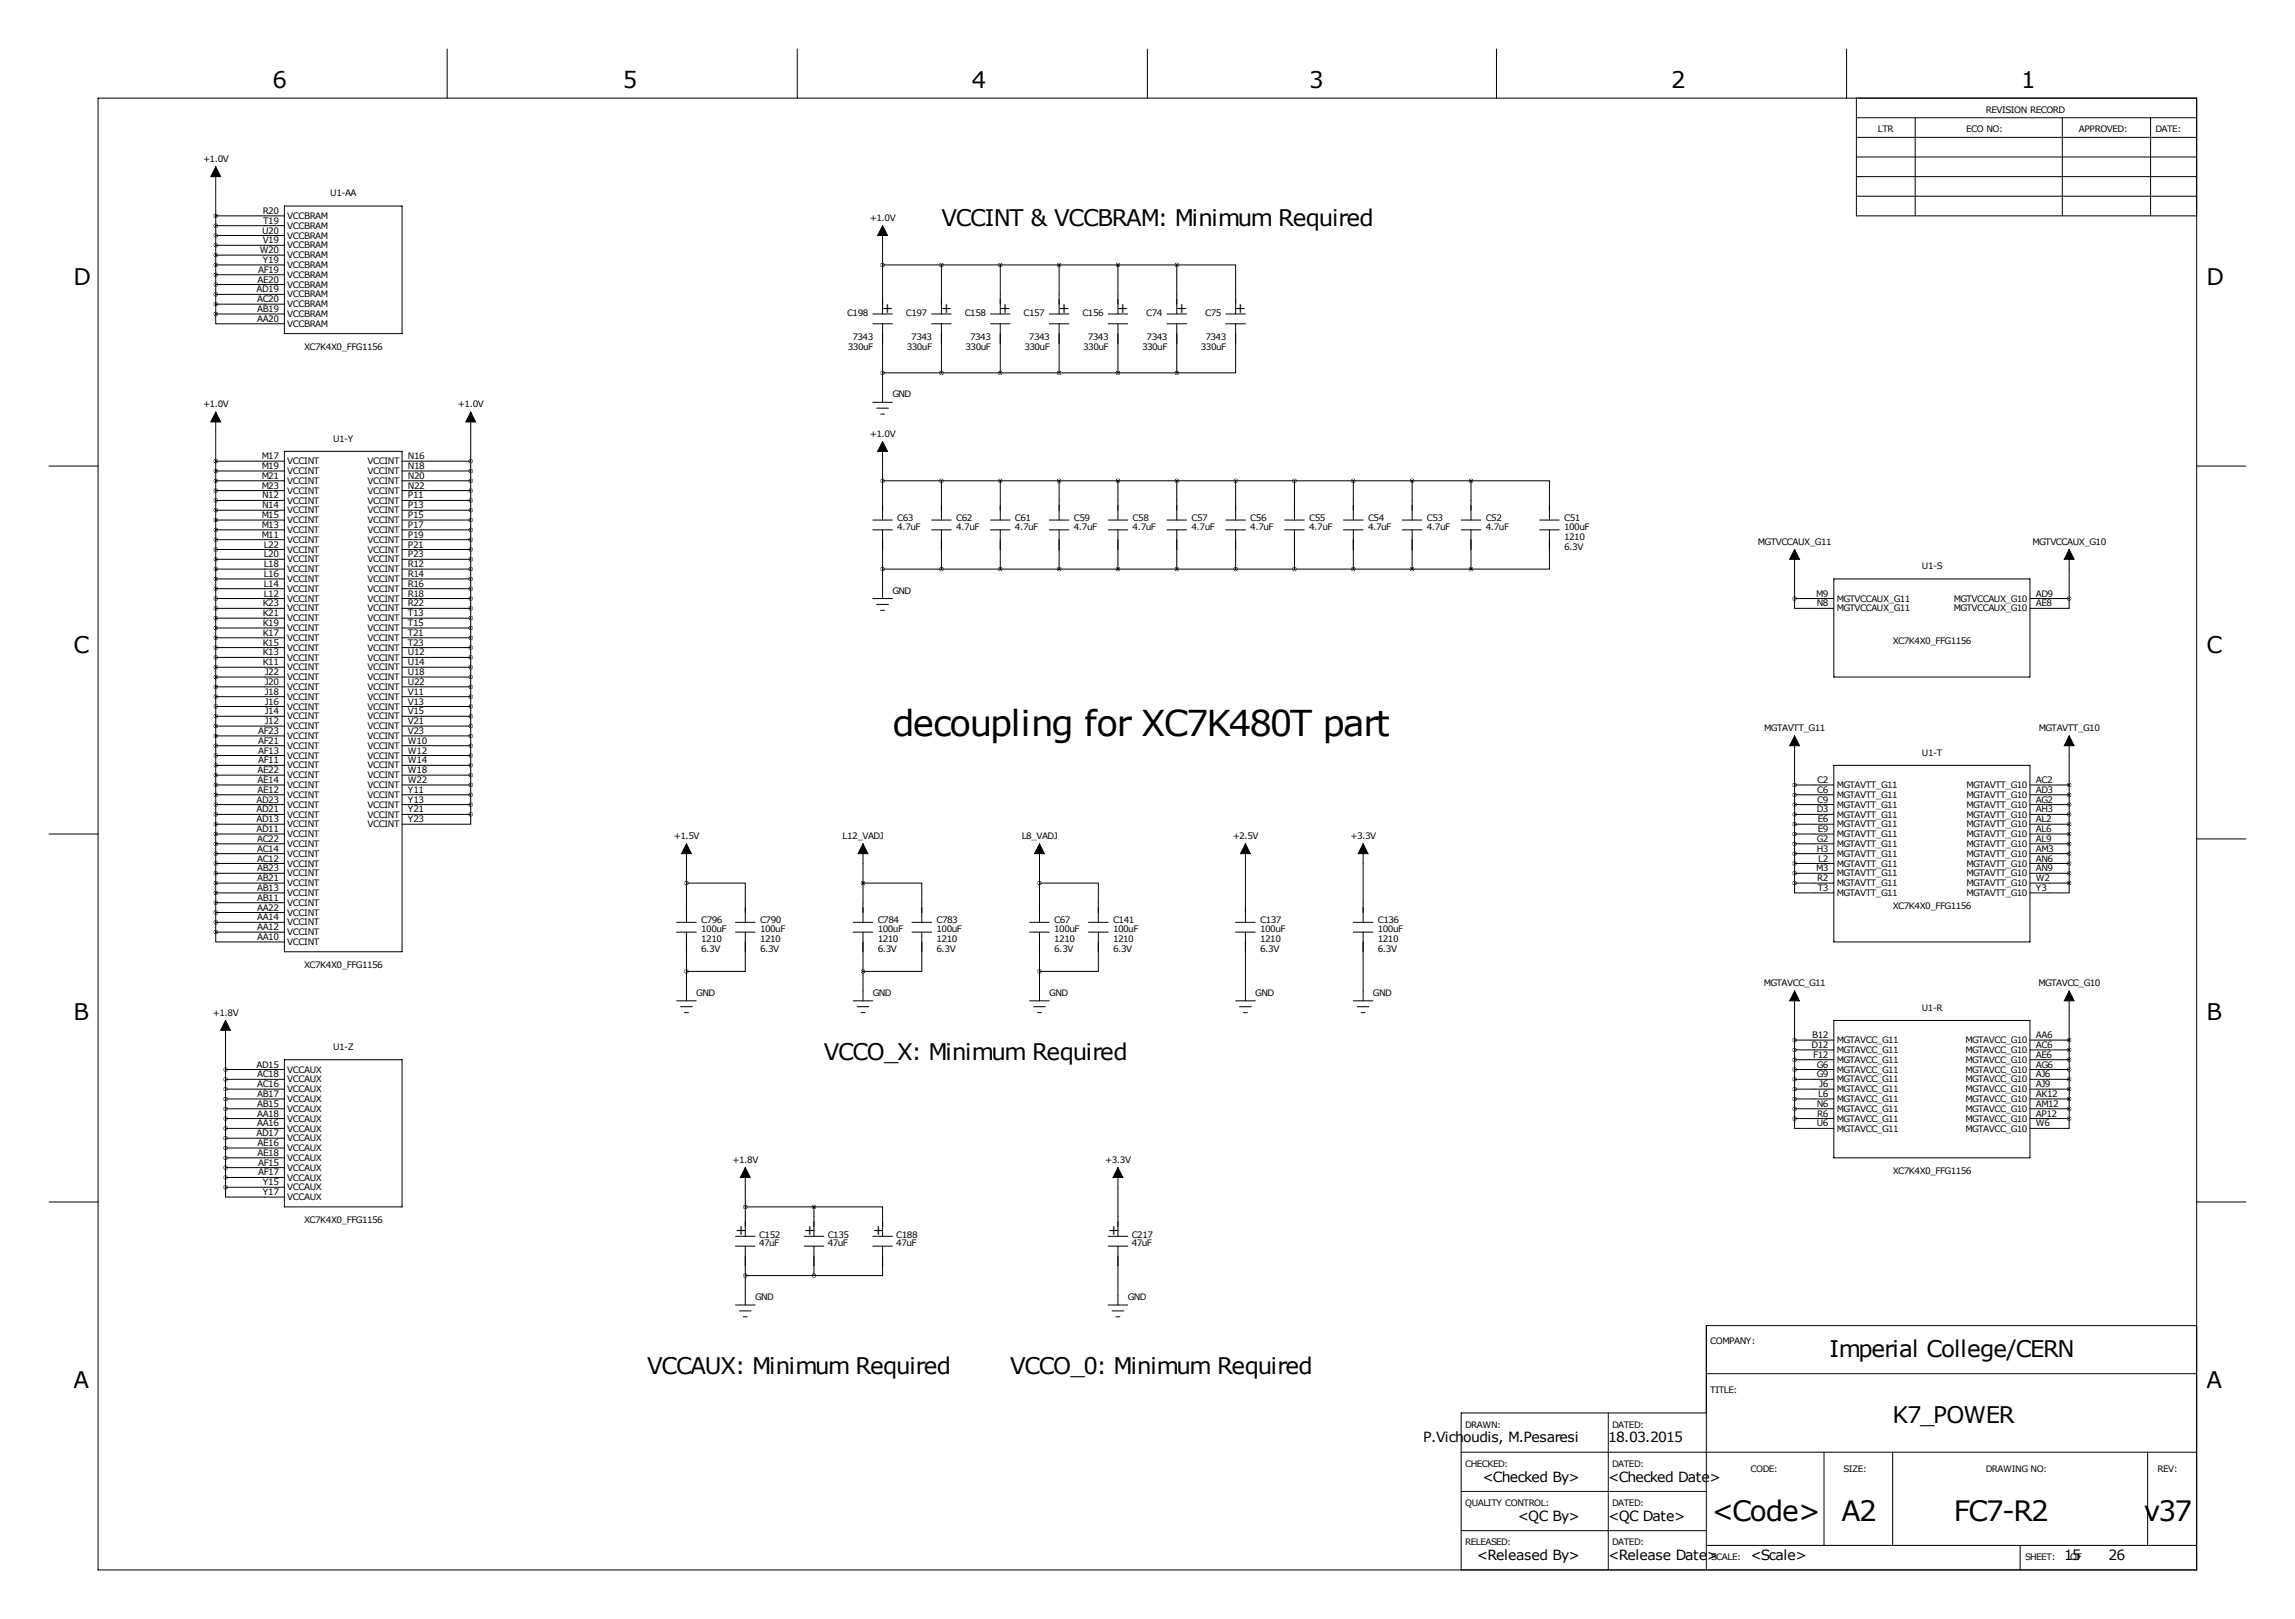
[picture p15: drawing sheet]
<svg xmlns="http://www.w3.org/2000/svg" width="594mm" height="419mm" viewBox="0 0 594 419" stroke-linecap="round" stroke-linejoin="round" font-family="sans-serif">
<defs><g id="words">
<text font-size="9.2" x="231.1" y="190.5">decoupling for XC7K480T part</text>
<g font-size="7.3">
<text x="443.3" y="393.7">&lt;Code&gt;</text>
<text x="477" y="393.7">A2</text>
<text x="506.1" y="393.7">FC7-R2</text>
<text x="555.3" y="393.7">v37</text>
</g>
<g font-size="5.9">
<text x="70.6" y="22.9">6</text>
<text x="161.3" y="22.9">5</text>
<text x="251.7" y="22.9">4</text>
<text x="339.1" y="22.9">3</text>
<text x="432.8" y="22.9">2</text>
<text x="523.5" y="22.9">1</text>
<text x="243.8" y="58.4">VCCINT &amp; VCCBRAM: Minimum Required</text>
<text x="19" y="73.7">D</text>
<text x="571.5" y="73.7">D</text>
<text x="19" y="168.9">C</text>
<text x="571.5" y="168.9">C</text>
<text x="19" y="264.2">B</text>
<text x="571.5" y="264.2">B</text>
<text x="213.4" y="274.3">VCCO_X: Minimum Required</text>
<text x="473.9" y="351.3">Imperial College/CERN</text>
<text x="19" y="359.4">A</text>
<text x="167.6" y="355.6">VCCAUX: Minimum Required</text>
<text x="261.6" y="355.6">VCCO_0: Minimum Required</text>
<text x="571.5" y="359.4">A</text>
<text x="490.2" y="368.3">K7_POWER</text>
</g>
<g font-size="3.6">
<text x="228.4" y="81">+</text>
<text x="243.7" y="81">+</text>
<text x="258.9" y="81">+</text>
<text x="274.2" y="81">+</text>
<text x="289.4" y="81">+</text>
<text x="304.6" y="81">+</text>
<text x="319.9" y="81">+</text>
<text x="190.5" y="319.8">+</text>
<text x="208.3" y="319.8">+</text>
<text x="226.1" y="319.8">+</text>
<text x="287" y="319.8">+</text>
<text x="368.6" y="373.4">P.Vichoudis, M.Pesaresi</text>
<text x="416.6" y="373.4">18.03.2015</text>
<text x="384" y="383.5">&lt;Checked By&gt;</text>
<text x="416.6" y="383.5">&lt;Checked Date&gt;</text>
<text x="393.1" y="393.7">&lt;QC By&gt;</text>
<text x="416.6" y="393.7">&lt;QC Date&gt;</text>
<text x="382.5" y="403.9">&lt;Released By&gt;</text>
<text x="416.6" y="403.9">&lt;Release Date&gt;</text>
<text x="453.4" y="403.9">&lt;Scale&gt;</text>
<text x="534.7" y="403.9">15</text>
<text x="546.1" y="403.9">26</text>
</g>
<g font-size="2.3">
<text x="514.3" y="29.2">REVISION RECORD</text>
<text x="486.4" y="34.3">LTR</text>
<text x="509.3" y="34.3">ECO NO:</text>
<text x="538.5" y="34.3">APPROVED:</text>
<text x="558.3" y="34.3">DATE:</text>
<text x="52.6" y="41.9">+1.0V</text>
<text x="85.5" y="50.8">U1-AA</text>
<text x="68.1" y="55.4">R20</text>
<text x="68.2" y="57.9">T19</text>
<text x="74.4" y="56.7">VCCBRAM</text>
<text x="74.4" y="59.2">VCCBRAM</text>
<text x="225.3" y="57.1">+1.0V</text>
<text x="67.3" y="65.5">W20</text>
<text x="67.9" y="60.5">U20</text>
<text x="68.1" y="63">V19</text>
<text x="74.4" y="61.8">VCCBRAM</text>
<text x="74.4" y="64.3">VCCBRAM</text>
<text x="66.9" y="70.6">AF19</text>
<text x="68.1" y="68.1">Y19</text>
<text x="74.4" y="71.9">VCCBRAM</text>
<text x="74.4" y="66.8">VCCBRAM</text>
<text x="74.4" y="69.4">VCCBRAM</text>
<text x="66.5" y="75.7">AD19</text>
<text x="66.7" y="73.2">AE20</text>
<text x="74.4" y="77">VCCBRAM</text>
<text x="74.4" y="74.5">VCCBRAM</text>
<text x="66.6" y="83.3">AA20</text>
<text x="66.6" y="80.8">AB19</text>
<text x="66.6" y="78.2">AC20</text>
<text x="74.4" y="82.1">VCCBRAM</text>
<text x="74.4" y="79.5">VCCBRAM</text>
<text x="219.4" y="81.8">C198</text>
<text x="234.6" y="81.8">C197</text>
<text x="249.9" y="81.8">C158</text>
<text x="265.1" y="81.8">C157</text>
<text x="280.3" y="81.8">C156</text>
<text x="296.9" y="81.8">C74</text>
<text x="312.1" y="81.8">C75</text>
<text x="74.4" y="84.6">VCCBRAM</text>
<text x="220.8" y="88">7343</text>
<text x="236" y="88">7343</text>
<text x="251.3" y="88">7343</text>
<text x="266.5" y="88">7343</text>
<text x="281.7" y="88">7343</text>
<text x="297" y="88">7343</text>
<text x="312.2" y="88">7343</text>
<text x="78.8" y="90.5">XC7K4X0_FFG1156</text>
<text x="219.6" y="90.5">330uF</text>
<text x="234.8" y="90.5">330uF</text>
<text x="250.1" y="90.5">330uF</text>
<text x="265.3" y="90.5">330uF</text>
<text x="280.6" y="90.5">330uF</text>
<text x="295.8" y="90.5">330uF</text>
<text x="311" y="90.5">330uF</text>
<text x="52.6" y="105.4">+1.0V</text>
<text x="118.6" y="105.4">+1.0V</text>
<text x="231.1" y="102.9">GND</text>
<text x="225.3" y="113">+1.0V</text>
<text x="67.8" y="118.9">M17</text>
<text x="86.3" y="114.3">U1-Y</text>
<text x="105.7" y="118.9">N16</text>
<text x="67.8" y="121.4">M19</text>
<text x="67.8" y="124">M21</text>
<text x="74.4" y="120.2">VCCINT</text>
<text x="74.4" y="122.7">VCCINT</text>
<text x="74.4" y="125.3">VCCINT</text>
<text x="95.2" y="120.2">VCCINT</text>
<text x="95.2" y="122.7">VCCINT</text>
<text x="95.2" y="125.3">VCCINT</text>
<text x="105.7" y="121.4">N18</text>
<text x="105.7" y="124">N20</text>
<text x="67.8" y="126.5">M23</text>
<text x="67.9" y="129">N12</text>
<text x="67.9" y="131.6">N14</text>
<text x="74.4" y="127.8">VCCINT</text>
<text x="74.4" y="130.3">VCCINT</text>
<text x="95.2" y="127.8">VCCINT</text>
<text x="95.2" y="130.3">VCCINT</text>
<text x="105.7" y="126.5">N22</text>
<text x="105.7" y="129">P11</text>
<text x="105.7" y="131.6">P13</text>
<text x="67.8" y="136.7">M13</text>
<text x="67.8" y="134.1">M15</text>
<text x="74.4" y="138">VCCINT</text>
<text x="74.4" y="135.4">VCCINT</text>
<text x="74.4" y="132.9">VCCINT</text>
<text x="95.2" y="132.9">VCCINT</text>
<text x="95.2" y="135.4">VCCINT</text>
<text x="95.2" y="138">VCCINT</text>
<text x="105.7" y="134.1">P15</text>
<text x="105.7" y="136.7">P17</text>
<text x="232.4" y="134.9">C63</text>
<text x="232.4" y="137.2">4.7uF</text>
<text x="247.7" y="134.9">C62</text>
<text x="247.7" y="137.2">4.7uF</text>
<text x="262.9" y="134.9">C61</text>
<text x="262.9" y="137.2">4.7uF</text>
<text x="278.1" y="134.9">C59</text>
<text x="278.1" y="137.2">4.7uF</text>
<text x="293.4" y="134.9">C58</text>
<text x="293.4" y="137.2">4.7uF</text>
<text x="308.6" y="134.9">C57</text>
<text x="308.6" y="137.2">4.7uF</text>
<text x="323.9" y="134.9">C56</text>
<text x="323.9" y="137.2">4.7uF</text>
<text x="339.1" y="134.9">C55</text>
<text x="339.1" y="137.2">4.7uF</text>
<text x="354.3" y="134.9">C54</text>
<text x="354.3" y="137.2">4.7uF</text>
<text x="369.6" y="134.9">C53</text>
<text x="369.6" y="137.2">4.7uF</text>
<text x="384.8" y="134.9">C52</text>
<text x="384.8" y="137.2">4.7uF</text>
<text x="405.1" y="134.9">C51</text>
<text x="405.1" y="137.2">100uF</text>
<text x="67.8" y="139.2">M11</text>
<text x="68.3" y="141.7">L22</text>
<text x="74.4" y="143">VCCINT</text>
<text x="74.4" y="140.5">VCCINT</text>
<text x="95.2" y="140.5">VCCINT</text>
<text x="95.2" y="143">VCCINT</text>
<text x="105.7" y="139.2">P19</text>
<text x="105.7" y="141.7">P21</text>
<text x="405.1" y="139.8">1210</text>
<text x="405.1" y="142.3">6.3V</text>
<text x="455.3" y="141">MGTVCCAUX_G11</text>
<text x="526.5" y="141">MGTVCCAUX_G10</text>
<text x="68.3" y="149.4">L16</text>
<text x="68.3" y="146.8">L18</text>
<text x="68.3" y="144.3">L20</text>
<text x="74.4" y="148.1">VCCINT</text>
<text x="74.4" y="145.6">VCCINT</text>
<text x="95.2" y="145.6">VCCINT</text>
<text x="95.2" y="148.1">VCCINT</text>
<text x="105.7" y="144.3">P23</text>
<text x="105.7" y="146.8">R12</text>
<text x="105.7" y="149.4">R14</text>
<text x="497.8" y="147.3">U1-S</text>
<text x="68.3" y="154.4">L12</text>
<text x="68.3" y="151.9">L14</text>
<text x="74.4" y="155.7">VCCINT</text>
<text x="74.4" y="153.2">VCCINT</text>
<text x="74.4" y="150.7">VCCINT</text>
<text x="95.2" y="150.7">VCCINT</text>
<text x="95.2" y="153.2">VCCINT</text>
<text x="95.2" y="155.7">VCCINT</text>
<text x="105.7" y="151.9">R16</text>
<text x="105.7" y="154.4">R18</text>
<text x="231.1" y="153.7">GND</text>
<text x="470.4" y="154.4">M9</text>
<text x="475.7" y="155.7">MGTVCCAUX_G11</text>
<text x="506" y="155.7">MGTVCCAUX_G10</text>
<text x="527.3" y="154.4">AD9</text>
<text x="68.1" y="159.5">K21</text>
<text x="68.1" y="157">K23</text>
<text x="74.4" y="160.8">VCCINT</text>
<text x="74.4" y="158.3">VCCINT</text>
<text x="95.2" y="158.3">VCCINT</text>
<text x="95.2" y="160.8">VCCINT</text>
<text x="105.7" y="157">R22</text>
<text x="105.7" y="159.5">T13</text>
<text x="470.6" y="157">N8</text>
<text x="475.7" y="158.3">MGTVCCAUX_G11</text>
<text x="506" y="158.3">MGTVCCAUX_G10</text>
<text x="527.3" y="157">AE8</text>
<text x="68.1" y="167.1">K15</text>
<text x="68.1" y="164.6">K17</text>
<text x="68.1" y="162.1">K19</text>
<text x="74.4" y="165.9">VCCINT</text>
<text x="74.4" y="163.4">VCCINT</text>
<text x="95.2" y="163.4">VCCINT</text>
<text x="95.2" y="165.9">VCCINT</text>
<text x="105.7" y="162.1">T15</text>
<text x="105.7" y="164.6">T21</text>
<text x="105.7" y="167.1">T23</text>
<text x="490.2" y="166.7">XC7K4X0_FFG1156</text>
<text x="68.1" y="172.2">K11</text>
<text x="68.1" y="169.7">K13</text>
<text x="74.4" y="173.5">VCCINT</text>
<text x="74.4" y="171">VCCINT</text>
<text x="74.4" y="168.4">VCCINT</text>
<text x="95.2" y="168.4">VCCINT</text>
<text x="95.2" y="171">VCCINT</text>
<text x="95.2" y="173.5">VCCINT</text>
<text x="105.7" y="169.7">U12</text>
<text x="105.7" y="172.2">U14</text>
<text x="68.6" y="179.8">J18</text>
<text x="68.6" y="177.3">J20</text>
<text x="68.6" y="174.8">J22</text>
<text x="74.4" y="178.6">VCCINT</text>
<text x="74.4" y="176.1">VCCINT</text>
<text x="95.2" y="176.1">VCCINT</text>
<text x="95.2" y="178.6">VCCINT</text>
<text x="105.7" y="174.8">U18</text>
<text x="105.7" y="177.3">U22</text>
<text x="105.7" y="179.8">V11</text>
<text x="68.6" y="184.9">J14</text>
<text x="68.6" y="182.4">J16</text>
<text x="74.4" y="183.7">VCCINT</text>
<text x="74.4" y="181.1">VCCINT</text>
<text x="95.2" y="181.1">VCCINT</text>
<text x="95.2" y="183.7">VCCINT</text>
<text x="105.7" y="182.4">V13</text>
<text x="105.7" y="184.9">V15</text>
<text x="66.9" y="190">AF23</text>
<text x="68.6" y="187.5">J12</text>
<text x="74.4" y="191.3">VCCINT</text>
<text x="74.4" y="188.8">VCCINT</text>
<text x="74.4" y="186.2">VCCINT</text>
<text x="95.2" y="186.2">VCCINT</text>
<text x="95.2" y="188.8">VCCINT</text>
<text x="95.2" y="191.3">VCCINT</text>
<text x="105.7" y="187.5">V21</text>
<text x="105.7" y="190">V23</text>
<text x="457" y="189.2">MGTAVTT_G11</text>
<text x="528.1" y="189.2">MGTAVTT_G10</text>
<text x="66.9" y="197.6">AF11</text>
<text x="66.9" y="195.1">AF13</text>
<text x="66.9" y="192.5">AF21</text>
<text x="74.4" y="196.4">VCCINT</text>
<text x="74.4" y="193.8">VCCINT</text>
<text x="95.2" y="193.8">VCCINT</text>
<text x="95.2" y="196.4">VCCINT</text>
<text x="105.7" y="192.5">W10</text>
<text x="105.7" y="195.1">W12</text>
<text x="105.7" y="197.6">W14</text>
<text x="497.8" y="195.6">U1-T</text>
<text x="66.7" y="202.7">AE14</text>
<text x="66.7" y="200.2">AE22</text>
<text x="74.4" y="201.5">VCCINT</text>
<text x="74.4" y="198.9">VCCINT</text>
<text x="95.2" y="198.9">VCCINT</text>
<text x="95.2" y="201.5">VCCINT</text>
<text x="105.7" y="200.2">W18</text>
<text x="105.7" y="202.7">W22</text>
<text x="470.7" y="202.7">C2</text>
<text x="527.3" y="202.7">AC2</text>
<text x="66.5" y="207.8">AD23</text>
<text x="66.7" y="205.2">AE12</text>
<text x="74.4" y="209.1">VCCINT</text>
<text x="74.4" y="206.5">VCCINT</text>
<text x="74.4" y="204">VCCINT</text>
<text x="95.2" y="204">VCCINT</text>
<text x="95.2" y="206.5">VCCINT</text>
<text x="95.2" y="209.1">VCCINT</text>
<text x="105.7" y="205.2">Y11</text>
<text x="105.7" y="207.8">Y13</text>
<text x="470.7" y="205.2">C6</text>
<text x="470.7" y="207.8">C9</text>
<text x="475.7" y="204">MGTAVTT_G11</text>
<text x="475.7" y="206.5">MGTAVTT_G11</text>
<text x="475.7" y="209.1">MGTAVTT_G11</text>
<text x="509.3" y="204">MGTAVTT_G10</text>
<text x="509.3" y="206.5">MGTAVTT_G10</text>
<text x="509.3" y="209.1">MGTAVTT_G10</text>
<text x="527.3" y="205.2">AD3</text>
<text x="527.3" y="207.8">AG2</text>
<text x="66.5" y="215.4">AD11</text>
<text x="66.5" y="212.9">AD13</text>
<text x="66.5" y="210.3">AD21</text>
<text x="74.4" y="214.2">VCCINT</text>
<text x="74.4" y="211.6">VCCINT</text>
<text x="95.2" y="211.6">VCCINT</text>
<text x="95.2" y="214.2">VCCINT</text>
<text x="105.7" y="210.3">Y21</text>
<text x="105.7" y="212.9">Y23</text>
<text x="470.6" y="210.3">D3</text>
<text x="470.8" y="212.9">E6</text>
<text x="470.8" y="215.4">E9</text>
<text x="475.7" y="211.6">MGTAVTT_G11</text>
<text x="475.7" y="214.2">MGTAVTT_G11</text>
<text x="509.3" y="211.6">MGTAVTT_G10</text>
<text x="509.3" y="214.2">MGTAVTT_G10</text>
<text x="527.3" y="210.3">AH3</text>
<text x="527.3" y="212.9">AL2</text>
<text x="527.3" y="215.4">AL6</text>
<text x="66.6" y="220.5">AC14</text>
<text x="66.6" y="217.9">AC22</text>
<text x="74.4" y="221.8">VCCINT</text>
<text x="74.4" y="219.2">VCCINT</text>
<text x="74.4" y="216.7">VCCINT</text>
<text x="174.5" y="217.2">+1.5V</text>
<text x="218.2" y="217.2">L12_VADJ</text>
<text x="264.6" y="217.2">L8_VADJ</text>
<text x="319.3" y="217.2">+2.5V</text>
<text x="349.8" y="217.2">+3.3V</text>
<text x="470.6" y="217.9">G2</text>
<text x="470.6" y="220.5">H3</text>
<text x="475.7" y="216.7">MGTAVTT_G11</text>
<text x="475.7" y="219.2">MGTAVTT_G11</text>
<text x="475.7" y="221.8">MGTAVTT_G11</text>
<text x="509.3" y="216.7">MGTAVTT_G10</text>
<text x="509.3" y="219.2">MGTAVTT_G10</text>
<text x="509.3" y="221.8">MGTAVTT_G10</text>
<text x="527.3" y="217.9">AL9</text>
<text x="527.3" y="220.5">AM3</text>
<text x="66.6" y="225.6">AB23</text>
<text x="66.6" y="223">AC12</text>
<text x="74.4" y="226.9">VCCINT</text>
<text x="74.4" y="224.3">VCCINT</text>
<text x="470.4" y="225.6">M3</text>
<text x="471" y="223">L2</text>
<text x="475.7" y="224.3">MGTAVTT_G11</text>
<text x="475.7" y="226.9">MGTAVTT_G11</text>
<text x="509.3" y="224.3">MGTAVTT_G10</text>
<text x="509.3" y="226.9">MGTAVTT_G10</text>
<text x="527.3" y="223">AN6</text>
<text x="527.3" y="225.6">AN9</text>
<text x="66.6" y="233.2">AB11</text>
<text x="66.6" y="230.6">AB13</text>
<text x="66.6" y="228.1">AB21</text>
<text x="74.4" y="231.9">VCCINT</text>
<text x="74.4" y="229.4">VCCINT</text>
<text x="470.7" y="228.1">R2</text>
<text x="470.8" y="230.6">T3</text>
<text x="475.7" y="229.4">MGTAVTT_G11</text>
<text x="475.7" y="231.9">MGTAVTT_G11</text>
<text x="509.3" y="229.4">MGTAVTT_G10</text>
<text x="509.3" y="231.9">MGTAVTT_G10</text>
<text x="527.3" y="228.1">W2</text>
<text x="527.3" y="230.6">Y3</text>
<text x="66.6" y="238.3">AA14</text>
<text x="66.6" y="235.7">AA22</text>
<text x="74.4" y="239.6">VCCINT</text>
<text x="74.4" y="237">VCCINT</text>
<text x="74.4" y="234.5">VCCINT</text>
<text x="181.6" y="239">C796</text>
<text x="196.9" y="239">C790</text>
<text x="227.3" y="239">C784</text>
<text x="242.6" y="239">C783</text>
<text x="273.1" y="239">C67</text>
<text x="288.3" y="239">C141</text>
<text x="326.4" y="239">C137</text>
<text x="356.9" y="239">C136</text>
<text x="490.2" y="235.3">XC7K4X0_FFG1156</text>
<text x="66.6" y="243.3">AA10</text>
<text x="66.6" y="240.8">AA12</text>
<text x="74.4" y="244.6">VCCINT</text>
<text x="74.4" y="242.1">VCCINT</text>
<text x="181.6" y="241.4">100uF</text>
<text x="181.6" y="243.9">1210</text>
<text x="196.9" y="241.4">100uF</text>
<text x="196.9" y="243.9">1210</text>
<text x="227.3" y="241.4">100uF</text>
<text x="227.3" y="243.9">1210</text>
<text x="242.6" y="241.4">100uF</text>
<text x="242.6" y="243.9">1210</text>
<text x="273.1" y="241.4">100uF</text>
<text x="273.1" y="243.9">1210</text>
<text x="288.3" y="241.4">100uF</text>
<text x="288.3" y="243.9">1210</text>
<text x="326.4" y="241.4">100uF</text>
<text x="326.4" y="243.9">1210</text>
<text x="356.9" y="241.4">100uF</text>
<text x="356.9" y="243.9">1210</text>
<text x="78.8" y="250.5">XC7K4X0_FFG1156</text>
<text x="181.6" y="246.5">6.3V</text>
<text x="196.9" y="246.5">6.3V</text>
<text x="227.3" y="246.5">6.3V</text>
<text x="242.6" y="246.5">6.3V</text>
<text x="273.1" y="246.5">6.3V</text>
<text x="288.3" y="246.5">6.3V</text>
<text x="326.4" y="246.5">6.3V</text>
<text x="356.9" y="246.5">6.3V</text>
<text x="180.3" y="257.8">GND</text>
<text x="226.1" y="257.8">GND</text>
<text x="271.8" y="257.8">GND</text>
<text x="325.1" y="257.8">GND</text>
<text x="355.6" y="257.8">GND</text>
<text x="456.8" y="255.3">MGTAVCC_G11</text>
<text x="528" y="255.3">MGTAVCC_G10</text>
<text x="55.1" y="262.9">+1.8V</text>
<text x="497.7" y="261.6">U1-R</text>
<text x="469.4" y="268.7">B12</text>
<text x="527.3" y="268.7">AA6</text>
<text x="86.3" y="271.8">U1-Z</text>
<text x="469.2" y="271.3">D12</text>
<text x="469.6" y="273.8">F12</text>
<text x="475.7" y="270">MGTAVCC_G11</text>
<text x="475.7" y="272.6">MGTAVCC_G11</text>
<text x="475.7" y="275.1">MGTAVCC_G11</text>
<text x="509.1" y="270">MGTAVCC_G10</text>
<text x="509.1" y="272.6">MGTAVCC_G10</text>
<text x="509.1" y="275.1">MGTAVCC_G10</text>
<text x="527.3" y="271.3">AC6</text>
<text x="527.3" y="273.8">AE6</text>
<text x="66.5" y="276.4">AD15</text>
<text x="66.6" y="281.4">AC16</text>
<text x="66.6" y="278.9">AC18</text>
<text x="74.4" y="280.2">VCCAUX</text>
<text x="74.4" y="277.7">VCCAUX</text>
<text x="470.6" y="276.4">G6</text>
<text x="470.6" y="278.9">G9</text>
<text x="471.2" y="281.4">J6</text>
<text x="475.7" y="277.7">MGTAVCC_G11</text>
<text x="475.7" y="280.2">MGTAVCC_G11</text>
<text x="509.1" y="277.7">MGTAVCC_G10</text>
<text x="509.1" y="280.2">MGTAVCC_G10</text>
<text x="527.3" y="276.4">AG6</text>
<text x="527.3" y="278.9">AJ6</text>
<text x="527.3" y="281.4">AJ9</text>
<text x="66.6" y="286.5">AB15</text>
<text x="66.6" y="284">AB17</text>
<text x="74.4" y="287.8">VCCAUX</text>
<text x="74.4" y="285.3">VCCAUX</text>
<text x="74.4" y="282.7">VCCAUX</text>
<text x="470.6" y="286.5">N6</text>
<text x="471" y="284">L6</text>
<text x="475.7" y="282.7">MGTAVCC_G11</text>
<text x="475.7" y="285.3">MGTAVCC_G11</text>
<text x="475.7" y="287.8">MGTAVCC_G11</text>
<text x="509.1" y="282.7">MGTAVCC_G10</text>
<text x="509.1" y="285.3">MGTAVCC_G10</text>
<text x="509.1" y="287.8">MGTAVCC_G10</text>
<text x="527.3" y="284">AK12</text>
<text x="527.3" y="286.5">AM12</text>
<text x="66.6" y="291.6">AA16</text>
<text x="66.6" y="289.1">AA18</text>
<text x="74.4" y="292.9">VCCAUX</text>
<text x="74.4" y="290.4">VCCAUX</text>
<text x="470.6" y="291.6">U6</text>
<text x="470.7" y="289.1">R6</text>
<text x="475.7" y="290.4">MGTAVCC_G11</text>
<text x="475.7" y="292.9">MGTAVCC_G11</text>
<text x="509.1" y="290.4">MGTAVCC_G10</text>
<text x="509.1" y="292.9">MGTAVCC_G10</text>
<text x="527.3" y="289.1">AP12</text>
<text x="527.3" y="291.6">W6</text>
<text x="66.5" y="294.1">AD17</text>
<text x="66.7" y="296.7">AE16</text>
<text x="66.7" y="299.2">AE18</text>
<text x="74.4" y="295.4">VCCAUX</text>
<text x="74.4" y="298">VCCAUX</text>
<text x="66.9" y="301.8">AF15</text>
<text x="66.9" y="304.3">AF17</text>
<text x="74.4" y="300.5">VCCAUX</text>
<text x="74.4" y="303.1">VCCAUX</text>
<text x="74.4" y="305.6">VCCAUX</text>
<text x="189.7" y="301">+1.8V</text>
<text x="286.3" y="301">+3.3V</text>
<text x="490.2" y="303.9">XC7K4X0_FFG1156</text>
<text x="68.1" y="306.8">Y15</text>
<text x="68.1" y="309.4">Y17</text>
<text x="74.4" y="308.1">VCCAUX</text>
<text x="74.4" y="310.7">VCCAUX</text>
<text x="78.8" y="316.6">XC7K4X0_FFG1156</text>
<text x="196.6" y="320.5">C152</text>
<text x="196.6" y="322.7">47uF</text>
<text x="214.4" y="320.5">C135</text>
<text x="214.4" y="322.7">47uF</text>
<text x="232.2" y="320.5">C188</text>
<text x="232.2" y="322.7">47uF</text>
<text x="293.1" y="320.5">C217</text>
<text x="293.1" y="322.7">47uF</text>
<text x="195.6" y="336.5">GND</text>
<text x="292.1" y="336.5">GND</text>
<text x="443" y="348">COMPANY:</text>
<text x="443" y="360.7">TITLE:</text>
<text x="379.5" y="369.6">DRAWN:</text>
<text x="417.6" y="369.6">DATED:</text>
<text x="379.5" y="379.7">CHECKED:</text>
<text x="417.6" y="379.7">DATED:</text>
<text x="453.4" y="381">CODE:</text>
<text x="477.5" y="381">SIZE:</text>
<text x="514.3" y="381">DRAWING NO:</text>
<text x="558.8" y="381">REV:</text>
<text x="379.5" y="389.9">QUALITY CONTROL:</text>
<text x="417.6" y="389.9">DATED:</text>
<text x="379.5" y="400">RELEASED:</text>
<text x="417.6" y="400">DATED:</text>
<text x="443.2" y="403.9">SCALE:</text>
<text x="524.5" y="403.9">SHEET:</text>
<text x="536.2" y="403.9">OF</text>
</g>
</g></defs>
<g fill="none" stroke="#000" stroke-width=".26">
<path d="M115.8 12.7v12.7M206.5 12.7v12.7M297.2 12.7v12.7M387.6 12.7v12.7M478.3 12.7v12.7M25.4 25.4h543.6v381h-543.6zM480.8 25.4v30.5h88.2M480.8 30.5h88.2M480.8 35.6h88.2M496.1 30.5v25.4M534.2 30.5v25.4M557 30.5v25.4"/>
<path d="M55.9 55.9h17.8M55.9 58.4h17.8M55.9 43.2v38.1M73.7 53.3h30.4v33.1h-30.4zM228.6 58.4v22.9M480.8 40.6h88.2M480.8 45.7h88.2M480.8 50.8h88.2M55.9 78.7h17.8M55.9 76.2h17.8M55.9 73.7h17.8M55.9 71.1h17.8"/>
<path d="M55.9 61h17.8M55.9 63.5h17.8M55.9 66h17.8M55.9 68.6h17.8M228.6 68.6h76.2M243.8 68.6v12.7M259.1 68.6v12.7M274.3 68.6v12.7M289.6 68.6v12.7M304.8 68.6h15.2v12.7M304.8 68.6v12.7M55.9 81.3v2.5h17.8"/>
<path d="M55.9 81.3h17.8M226.1 83.8h5M226.1 81.3h5M228.6 83.8v20.3M228.6 96.5h76.2M241.3 83.8h5.1M241.3 81.3h5.1M243.8 83.8v12.7M256.5 83.8h5.1M256.5 81.3h5.1M259.1 83.8v12.7M271.8 83.8h5.1"/>
<path d="M271.8 81.3h5.1M274.3 83.8v12.7M287 83.8h5.1M287 81.3h5.1M289.6 83.8v12.7M302.3 83.8h5M302.3 81.3h5M304.8 83.8v12.7M317.5 83.8h5.1M317.5 81.3h5.1M320 83.8v12.7h-15.2M55.9 119.4h17.8"/>
<path d="M55.9 106.7v134.6M73.7 116.8h30.4v129.6h-30.4zM104.1 119.4h17.8M121.9 106.7v104.1M226.1 104.1h5M227.1 105.7h3M228.1 107.2h1M228.6 114.3v20.3M12.7 120.6h12.7M55.9 134.6h17.8M55.9 137.2h17.8M55.9 139.7h17.8"/>
<path d="M55.9 121.9h17.8M55.9 124.5h17.8M55.9 127h17.8M55.9 129.5h17.8M55.9 132.1h17.8M104.1 134.6h17.8M104.1 137.2h17.8M104.1 139.7h17.8M104.1 121.9h17.8M104.1 124.5h17.8M104.1 127h17.8M104.1 129.5h17.8"/>
<path d="M104.1 132.1h17.8M226.1 134.6h5M226.1 137.2h5M228.6 137.2v17.7M228.6 124.5h152.4M241.3 134.6h5.1M241.3 137.2h5.1M243.8 124.5v10.1M243.8 137.2v10.1M256.5 134.6h5.1M256.5 137.2h5.1M259.1 124.5v10.1"/>
<path d="M259.1 137.2v10.1M271.8 134.6h5.1M271.8 137.2h5.1M274.3 124.5v10.1M274.3 137.2v10.1M287 134.6h5.1M287 137.2h5.1M289.6 124.5v10.1M289.6 137.2v10.1M302.3 134.6h5M302.3 137.2h5M304.8 124.5v10.1"/>
<path d="M304.8 137.2v10.1M317.5 134.6h5.1M317.5 137.2h5.1M320 124.5v10.1M320 137.2v10.1M332.7 134.6h5.1M332.7 137.2h5.1M335.3 124.5v10.1M335.3 137.2v10.1M348 134.6h5.1M348 137.2h5.1M350.5 124.5v10.1"/>
<path d="M350.5 137.2v10.1M363.2 134.6h5.1M363.2 137.2h5.1M365.8 124.5v10.1M365.8 137.2v10.1M378.5 134.6h5M378.5 137.2h5M381 124.5h20.3v10.1M381 124.5v10.1M381 137.2v10.1M398.8 134.6h5.1M398.8 137.2h5.1"/>
<path d="M401.3 137.2v10.1h-20.3M569 120.6h12.7M55.9 157.5h17.8M55.9 154.9h17.8M55.9 152.4h17.8M55.9 149.9h17.8M55.9 147.3h17.8M55.9 144.8h17.8M55.9 142.2h17.8M104.1 157.5h17.8M104.1 154.9h17.8M104.1 152.4h17.8"/>
<path d="M104.1 149.9h17.8M104.1 147.3h17.8M104.1 144.8h17.8M104.1 142.2h17.8M226.1 154.9h5M227.1 156.5h3M228.1 158h1M228.6 147.3h152.4M464.8 154.9v2.6h10.2M464.8 154.9h10.2M464.8 142.2v12.7M475 149.9h50.8v25.4h-50.8z"/>
<path d="M525.8 154.9h10.1M535.9 154.9v2.6h-10.1M535.9 142.2v12.7M55.9 177.8h17.8M55.9 175.3h17.8M55.9 172.7h17.8M55.9 170.2h17.8M55.9 167.6h17.8M55.9 165.1h17.8M55.9 162.6h17.8M55.9 160h17.8M104.1 177.8h17.8"/>
<path d="M104.1 175.3h17.8M104.1 172.7h17.8M104.1 170.2h17.8M104.1 167.6h17.8M104.1 165.1h17.8M104.1 162.6h17.8M104.1 160h17.8M55.9 198.1h17.8M55.9 195.6h17.8M55.9 193h17.8M55.9 190.5h17.8M55.9 188h17.8"/>
<path d="M55.9 185.4h17.8M55.9 182.9h17.8M55.9 180.3h17.8M104.1 198.1h17.8M104.1 195.6h17.8M104.1 193h17.8M104.1 190.5h17.8M104.1 188h17.8M104.1 185.4h17.8M104.1 182.9h17.8M104.1 180.3h17.8M464.8 190.5v38.1"/>
<path d="M475 198.1h50.8v45.7h-50.8zM535.9 190.5v38.1M12.7 215.9h12.7M55.9 215.9h17.8M55.9 218.4h17.8M55.9 213.4h17.8M55.9 210.8h17.8M55.9 208.3h17.8M55.9 205.7h17.8M55.9 203.2h17.8M55.9 200.7h17.8M104.1 210.8h17.8"/>
<path d="M104.1 208.3h17.8M104.1 205.7h17.8M104.1 203.2h17.8M104.1 200.7h17.8M121.9 210.8v2.6h-17.8M177.8 218.4v20.4M223.5 218.4v20.4M269.2 218.4v20.4M322.6 218.4v20.4M353.1 218.4v20.4M464.8 215.9h10.2M464.8 218.4h10.2"/>
<path d="M464.8 213.4h10.2M464.8 210.8h10.2M464.8 208.3h10.2M464.8 205.7h10.2M464.8 203.2h10.2M525.8 215.9h10.1M525.8 218.4h10.1M525.8 213.4h10.1M525.8 210.8h10.1M525.8 208.3h10.1M525.8 205.7h10.1M525.8 203.2h10.1"/>
<path d="M569 217.2h12.7M55.9 238.8h17.8M55.9 236.2h17.8M55.9 233.7h17.8M55.9 231.1h17.8M55.9 228.6h17.8M55.9 226.1h17.8M55.9 223.5h17.8M55.9 221h17.8M175.3 238.8h5M177.8 228.6h15.2v10.2M190.5 238.8h5.1"/>
<path d="M221 238.8h5.1M223.5 228.6h15.3v10.2M236.2 238.8h5.1M266.7 238.8h5.1M269.2 228.6h15.3v10.2M281.9 238.8h5.1M320 238.8h5.1M350.5 238.8h5.1M464.8 228.6v2.5h10.2M464.8 228.6h10.2M464.8 226.1h10.2M464.8 223.5h10.2"/>
<path d="M464.8 221h10.2M525.8 228.6h10.1M525.8 226.1h10.1M525.8 223.5h10.1M525.8 221h10.1M535.9 228.6v2.5h-10.1M55.9 241.3v2.5h17.8M55.9 241.3h17.8M175.3 241.3h5M175.3 259.1h5M177.8 241.3v17.8M190.5 241.3h5.1"/>
<path d="M193 241.3v10.2h-15.2M221 241.3h5.1M221 259.1h5.1M223.5 241.3v17.8M236.2 241.3h5.1M238.8 241.3v10.2h-15.3M266.7 241.3h5.1M266.7 259.1h5.1M269.2 241.3v17.8M281.9 241.3h5.1M284.5 241.3v10.2h-15.3M320 241.3h5.1"/>
<path d="M320 259.1h5.1M322.6 241.3v17.8M350.5 241.3h5.1M350.5 259.1h5.1M353.1 241.3v17.8M464.8 256.5v33.1M535.9 256.5v33.1M58.4 279.4h15.3M58.4 276.9h15.3M58.4 264.2v43.1M73.7 274.3h30.4v38.1h-30.4zM176.3 260.6h3"/>
<path d="M177.3 262.1h1M222 260.6h3M223 262.1h1M267.7 260.6h3.1M268.7 262.1h1M321.1 260.6h3M322.1 262.1h1M351.5 260.6h3.1M352.6 262.1h1M464.8 274.3h10.2M464.8 279.4h10.2M464.8 276.9h10.2"/>
<path d="M464.8 269.2h10.2M464.8 271.8h10.2M475 264.2h50.8v35.5h-50.8zM525.8 274.3h10.1M525.8 279.4h10.1M525.8 276.9h10.1M525.8 269.2h10.1M525.8 271.8h10.1M58.4 292.1h15.3M58.4 289.6h15.3M58.4 287h15.3M58.4 284.5h15.3"/>
<path d="M58.4 281.9h15.3M58.4 294.6h15.3M58.4 297.2h15.3M58.4 299.7h15.3M464.8 289.6v2.5h10.2M464.8 289.6h10.2M464.8 287h10.2M464.8 284.5h10.2M464.8 281.9h10.2M525.8 289.6h10.1M525.8 287h10.1M525.8 284.5h10.1"/>
<path d="M525.8 281.9h10.1M535.9 289.6v2.5h-10.1M12.7 311.1h12.7M58.4 307.3v2.6h15.3M58.4 302.3h15.3M58.4 304.8h15.3M58.4 307.3h15.3M193 302.3v17.7M193 312.4h17.8M210.8 312.4h17.8v7.6M210.8 312.4v7.6M289.6 302.3v17.7"/>
<path d="M569 311.1h12.7M190.5 320h5.1M190.5 322.6h5.1M190.5 337.8h5.1M191.5 339.3h3.1M193 322.6v15.2M193 330.2h17.8M208.3 320h5.1M208.3 322.6h5.1M210.8 322.6v7.6M226.1 320h5M226.1 322.6h5"/>
<path d="M228.6 322.6v7.6h-17.8M287 320h5.1M287 322.6h5.1M287 337.8h5.1M288 339.3h3.1M289.6 322.6v15.2M192.5 340.9h1M289.1 340.9h1M442 355.6h127M569 343.2h-127v63.2M378.5 375.9h190.5M416.6 365.8v40.6"/>
<path d="M442 365.8h-63.5v40.6M472.4 375.9v24.1M490.2 375.9v24.1M556.3 375.9v24.1M378.5 386.1h63.5M378.5 396.2h63.5M442 400h127M523.2 400v6.4"/>
</g>
<g fill="#000" stroke="#000" stroke-width=".26">
<path d="M55.9 43.2l1.2 2.5h-2.5zM228.6 58.4l1.3 2.6h-2.6zM55.9 106.7l1.2 2.5h-2.5zM121.9 106.7l1.3 2.5h-2.6zM228.6 114.3l1.3 2.5h-2.6zM464.8 142.2l1.3 2.6h-2.6zM535.9 142.2l1.3 2.6h-2.5zM464.8 190.5l1.3 2.5h-2.6zM535.9 190.5l1.3 2.5h-2.5zM177.8 218.4l1.3 2.6h-2.6zM223.5 218.4l1.3 2.6h-2.6zM269.2 218.4l1.3 2.6h-2.5z"/>
<path d="M322.6 218.4l1.2 2.6h-2.5zM353.1 218.4l1.2 2.6h-2.5zM464.8 256.5l1.3 2.6h-2.6zM535.9 256.5l1.3 2.6h-2.5zM58.4 264.2l1.3 2.5h-2.6zM193 302.3l1.3 2.5h-2.5zM289.6 302.3l1.2 2.5h-2.5z"/>
</g>
<path d="M55.8 233.7a.05 .05 0 0 0 .1 0 .05 .05 0 0 0-.1 0zM55.8 231.1a.05 .05 0 0 0 .1 0 .05 .05 0 0 0-.1 0zM55.8 228.6a.05 .05 0 0 0 .1 0 .05 .05 0 0 0-.1 0zM55.8 226.1a.05 .05 0 0 0 .1 0 .05 .05 0 0 0-.1 0zM55.8 223.5a.05 .05 0 0 0 .1 0 .05 .05 0 0 0-.1 0zM55.8 221a.05 .05 0 0 0 .1 0 .05 .05 0 0 0-.1 0zM55.8 218.4a.05 .05 0 0 0 .1 0 .05 .05 0 0 0-.1 0zM55.8 215.9a.05 .05 0 0 0 .1 0 .05 .05 0 0 0-.1 0zM55.8 213.4a.05 .05 0 0 0 .1 0 .05 .05 0 0 0-.1 0zM55.8 210.8a.05 .05 0 0 0 .1 0 .05 .05 0 0 0-.1 0zM55.8 208.3a.05 .05 0 0 0 .1 0 .05 .05 0 0 0-.1 0zM55.8 205.7a.05 .05 0 0 0 .1 0 .05 .05 0 0 0-.1 0zM55.8 203.2a.05 .05 0 0 0 .1 0 .05 .05 0 0 0-.1 0zM55.8 200.7a.05 .05 0 0 0 .1 0 .05 .05 0 0 0-.1 0zM55.8 198.1a.05 .05 0 0 0 .1 0 .05 .05 0 0 0-.1 0zM55.8 195.6a.05 .05 0 0 0 .1 0 .05 .05 0 0 0-.1 0zM55.8 193a.05 .05 0 0 0 .1 0 .05 .05 0 0 0-.1 0zM55.8 190.5a.05 .05 0 0 0 .1 0 .05 .05 0 0 0-.1 0zM55.8 188a.05 .05 0 0 0 .1 0 .05 .05 0 0 0-.1 0zM55.8 185.4a.05 .05 0 0 0 .1 0 .05 .05 0 0 0-.1 0zM55.8 182.9a.05 .05 0 0 0 .1 0 .05 .05 0 0 0-.1 0zM55.8 180.3a.05 .05 0 0 0 .1 0 .05 .05 0 0 0-.1 0zM55.8 177.8a.05 .05 0 0 0 .1 0 .05 .05 0 0 0-.1 0zM55.8 175.3a.05 .05 0 0 0 .1 0 .05 .05 0 0 0-.1 0zM55.8 172.7a.05 .05 0 0 0 .1 0 .05 .05 0 0 0-.1 0zM55.8 170.2a.05 .05 0 0 0 .1 0 .05 .05 0 0 0-.1 0zM55.8 167.6a.05 .05 0 0 0 .1 0 .05 .05 0 0 0-.1 0zM55.8 165.1a.05 .05 0 0 0 .1 0 .05 .05 0 0 0-.1 0zM55.8 162.6a.05 .05 0 0 0 .1 0 .05 .05 0 0 0-.1 0zM55.8 160a.05 .05 0 0 0 .1 0 .05 .05 0 0 0-.1 0zM55.8 157.5a.05 .05 0 0 0 .1 0 .05 .05 0 0 0-.1 0zM55.8 154.9a.05 .05 0 0 0 .1 0 .05 .05 0 0 0-.1 0zM55.8 152.4a.05 .05 0 0 0 .1 0 .05 .05 0 0 0-.1 0zM55.8 149.9a.05 .05 0 0 0 .1 0 .05 .05 0 0 0-.1 0zM55.8 147.3a.05 .05 0 0 0 .1 0 .05 .05 0 0 0-.1 0zM55.8 144.8a.05 .05 0 0 0 .1 0 .05 .05 0 0 0-.1 0zM55.8 142.2a.05 .05 0 0 0 .1 0 .05 .05 0 0 0-.1 0zM55.8 139.7a.05 .05 0 0 0 .1 0 .05 .05 0 0 0-.1 0zM55.8 137.2a.05 .05 0 0 0 .1 0 .05 .05 0 0 0-.1 0zM55.8 134.6a.05 .05 0 0 0 .1 0 .05 .05 0 0 0-.1 0zM55.8 132.1a.05 .05 0 0 0 .1 0 .05 .05 0 0 0-.1 0zM55.8 129.5a.05 .05 0 0 0 .1 0 .05 .05 0 0 0-.1 0zM55.8 127a.05 .05 0 0 0 .1 0 .05 .05 0 0 0-.1 0zM55.8 124.5a.05 .05 0 0 0 .1 0 .05 .05 0 0 0-.1 0zM55.8 121.9a.05 .05 0 0 0 .1 0 .05 .05 0 0 0-.1 0zM55.8 119.4a.05 .05 0 0 0 .1 0 .05 .05 0 0 0-.1 0zM121.9 119.4a.05 .05 0 0 0 .1 0 .05 .05 0 0 0-.1 0zM121.9 121.9a.05 .05 0 0 0 .1 0 .05 .05 0 0 0-.1 0zM121.9 124.5a.05 .05 0 0 0 .1 0 .05 .05 0 0 0-.1 0zM121.9 127a.05 .05 0 0 0 .1 0 .05 .05 0 0 0-.1 0zM121.9 129.5a.05 .05 0 0 0 .1 0 .05 .05 0 0 0-.1 0zM121.9 132.1a.05 .05 0 0 0 .1 0 .05 .05 0 0 0-.1 0zM121.9 134.6a.05 .05 0 0 0 .1 0 .05 .05 0 0 0-.1 0zM121.9 137.2a.05 .05 0 0 0 .1 0 .05 .05 0 0 0-.1 0zM121.9 139.7a.05 .05 0 0 0 .1 0 .05 .05 0 0 0-.1 0zM121.9 142.2a.05 .05 0 0 0 .1 0 .05 .05 0 0 0-.1 0zM121.9 144.8a.05 .05 0 0 0 .1 0 .05 .05 0 0 0-.1 0zM121.9 147.3a.05 .05 0 0 0 .1 0 .05 .05 0 0 0-.1 0zM121.9 149.9a.05 .05 0 0 0 .1 0 .05 .05 0 0 0-.1 0zM121.9 152.4a.05 .05 0 0 0 .1 0 .05 .05 0 0 0-.1 0zM121.9 154.9a.05 .05 0 0 0 .1 0 .05 .05 0 0 0-.1 0zM121.9 157.5a.05 .05 0 0 0 .1 0 .05 .05 0 0 0-.1 0zM121.9 160a.05 .05 0 0 0 .1 0 .05 .05 0 0 0-.1 0zM121.9 162.6a.05 .05 0 0 0 .1 0 .05 .05 0 0 0-.1 0zM121.9 165.1a.05 .05 0 0 0 .1 0 .05 .05 0 0 0-.1 0zM121.9 167.6a.05 .05 0 0 0 .1 0 .05 .05 0 0 0-.1 0zM121.9 170.2a.05 .05 0 0 0 .1 0 .05 .05 0 0 0-.1 0zM55.8 236.2a.05 .05 0 0 0 .1 0 .05 .05 0 0 0-.1 0zM121.9 210.8a.05 .05 0 0 0 .1 0 .05 .05 0 0 0-.1 0zM121.9 208.3a.05 .05 0 0 0 .1 0 .05 .05 0 0 0-.1 0zM121.9 205.7a.05 .05 0 0 0 .1 0 .05 .05 0 0 0-.1 0zM121.9 203.2a.05 .05 0 0 0 .1 0 .05 .05 0 0 0-.1 0zM121.9 200.7a.05 .05 0 0 0 .1 0 .05 .05 0 0 0-.1 0zM121.9 198.1a.05 .05 0 0 0 .1 0 .05 .05 0 0 0-.1 0zM121.9 195.6a.05 .05 0 0 0 .1 0 .05 .05 0 0 0-.1 0zM121.9 193a.05 .05 0 0 0 .1 0 .05 .05 0 0 0-.1 0zM121.9 190.5a.05 .05 0 0 0 .1 0 .05 .05 0 0 0-.1 0zM121.9 188a.05 .05 0 0 0 .1 0 .05 .05 0 0 0-.1 0zM121.9 185.4a.05 .05 0 0 0 .1 0 .05 .05 0 0 0-.1 0zM55.8 241.3a.05 .05 0 0 0 .1 0 .05 .05 0 0 0-.1 0zM55.8 238.8a.05 .05 0 0 0 .1 0 .05 .05 0 0 0-.1 0zM55.8 55.9a.05 .05 0 0 0 .1 0 .05 .05 0 0 0-.1 0zM55.8 58.4a.05 .05 0 0 0 .1 0 .05 .05 0 0 0-.1 0zM55.8 61a.05 .05 0 0 0 .1 0 .05 .05 0 0 0-.1 0zM55.8 63.5a.05 .05 0 0 0 .1 0 .05 .05 0 0 0-.1 0zM55.8 66a.05 .05 0 0 0 .1 0 .05 .05 0 0 0-.1 0zM55.8 68.6a.05 .05 0 0 0 .1 0 .05 .05 0 0 0-.1 0zM55.8 71.1a.05 .05 0 0 0 .1 0 .05 .05 0 0 0-.1 0zM55.8 73.7a.05 .05 0 0 0 .1 0 .05 .05 0 0 0-.1 0zM55.8 76.2a.05 .05 0 0 0 .1 0 .05 .05 0 0 0-.1 0zM55.8 78.7a.05 .05 0 0 0 .1 0 .05 .05 0 0 0-.1 0zM58.4 276.9a.05 .05 0 0 0 .1 0 .05 .05 0 0 0-.1 0zM58.4 279.4a.05 .05 0 0 0 .1 0 .05 .05 0 0 0-.1 0zM58.4 281.9a.05 .05 0 0 0 .1 0 .05 .05 0 0 0-.1 0zM58.4 284.5a.05 .05 0 0 0 .1 0 .05 .05 0 0 0-.1 0zM58.4 287a.05 .05 0 0 0 .1 0 .05 .05 0 0 0-.1 0zM58.4 289.6a.05 .05 0 0 0 .1 0 .05 .05 0 0 0-.1 0zM58.4 292.1a.05 .05 0 0 0 .1 0 .05 .05 0 0 0-.1 0zM58.4 294.6a.05 .05 0 0 0 .1 0 .05 .05 0 0 0-.1 0zM58.4 297.2a.05 .05 0 0 0 .1 0 .05 .05 0 0 0-.1 0zM58.4 299.7a.05 .05 0 0 0 .1 0 .05 .05 0 0 0-.1 0zM58.4 302.3a.05 .05 0 0 0 .1 0 .05 .05 0 0 0-.1 0zM535.9 203.2a.05 .05 0 0 0 .1 0 .05 .05 0 0 0-.1 0zM535.9 205.7a.05 .05 0 0 0 .1 0 .05 .05 0 0 0-.1 0zM535.9 208.3a.05 .05 0 0 0 .1 0 .05 .05 0 0 0-.1 0zM535.9 210.8a.05 .05 0 0 0 .1 0 .05 .05 0 0 0-.1 0zM535.9 213.4a.05 .05 0 0 0 .1 0 .05 .05 0 0 0-.1 0zM535.9 215.9a.05 .05 0 0 0 .1 0 .05 .05 0 0 0-.1 0zM535.9 218.4a.05 .05 0 0 0 .1 0 .05 .05 0 0 0-.1 0zM535.9 221a.05 .05 0 0 0 .1 0 .05 .05 0 0 0-.1 0zM535.9 223.5a.05 .05 0 0 0 .1 0 .05 .05 0 0 0-.1 0zM535.9 226.1a.05 .05 0 0 0 .1 0 .05 .05 0 0 0-.1 0zM464.8 205.7a.05 .05 0 0 0 .1 0 .05 .05 0 0 0-.1 0zM464.8 208.3a.05 .05 0 0 0 .1 0 .05 .05 0 0 0-.1 0zM464.8 210.8a.05 .05 0 0 0 .1 0 .05 .05 0 0 0-.1 0zM464.8 213.4a.05 .05 0 0 0 .1 0 .05 .05 0 0 0-.1 0zM464.8 215.9a.05 .05 0 0 0 .1 0 .05 .05 0 0 0-.1 0zM464.8 218.4a.05 .05 0 0 0 .1 0 .05 .05 0 0 0-.1 0zM464.8 221a.05 .05 0 0 0 .1 0 .05 .05 0 0 0-.1 0zM535.9 228.6a.05 .05 0 0 0 .1 0 .05 .05 0 0 0-.1 0zM464.8 203.2a.05 .05 0 0 0 .1 0 .05 .05 0 0 0-.1 0zM464.8 223.5a.05 .05 0 0 0 .1 0 .05 .05 0 0 0-.1 0zM535.9 269.2a.05 .05 0 0 0 .1 0 .05 .05 0 0 0-.1 0zM535.9 287a.05 .05 0 0 0 .1 0 .05 .05 0 0 0-.1 0zM535.9 284.5a.05 .05 0 0 0 .1 0 .05 .05 0 0 0-.1 0zM535.9 281.9a.05 .05 0 0 0 .1 0 .05 .05 0 0 0-.1 0zM535.9 279.4a.05 .05 0 0 0 .1 0 .05 .05 0 0 0-.1 0zM535.9 276.9a.05 .05 0 0 0 .1 0 .05 .05 0 0 0-.1 0zM535.9 274.3a.05 .05 0 0 0 .1 0 .05 .05 0 0 0-.1 0zM535.9 271.8a.05 .05 0 0 0 .1 0 .05 .05 0 0 0-.1 0zM464.8 269.2a.05 .05 0 0 0 .1 0 .05 .05 0 0 0-.1 0zM464.8 279.4a.05 .05 0 0 0 .1 0 .05 .05 0 0 0-.1 0zM464.8 276.9a.05 .05 0 0 0 .1 0 .05 .05 0 0 0-.1 0zM464.8 274.3a.05 .05 0 0 0 .1 0 .05 .05 0 0 0-.1 0zM464.8 271.8a.05 .05 0 0 0 .1 0 .05 .05 0 0 0-.1 0zM243.8 68.6a.05 .05 0 0 0 .1 0 .05 .05 0 0 0-.1 0zM243.8 96.5a.05 .05 0 0 0 .1 0 .05 .05 0 0 0-.1 0zM274.3 68.6a.05 .05 0 0 0 .1 0 .05 .05 0 0 0-.1 0zM259 68.6a.05 .05 0 0 0 .1 0 .05 .05 0 0 0-.1 0zM259 96.5a.05 .05 0 0 0 .1 0 .05 .05 0 0 0-.1 0zM274.3 96.5a.05 .05 0 0 0 .1 0 .05 .05 0 0 0-.1 0zM243.8 124.5a.05 .05 0 0 0 .1 0 .05 .05 0 0 0-.1 0zM259 124.5a.05 .05 0 0 0 .1 0 .05 .05 0 0 0-.1 0zM274.3 124.5a.05 .05 0 0 0 .1 0 .05 .05 0 0 0-.1 0zM289.5 124.5a.05 .05 0 0 0 .1 0 .05 .05 0 0 0-.1 0zM320 124.5a.05 .05 0 0 0 .1 0 .05 .05 0 0 0-.1 0zM335.2 124.5a.05 .05 0 0 0 .1 0 .05 .05 0 0 0-.1 0zM243.8 147.3a.05 .05 0 0 0 .1 0 .05 .05 0 0 0-.1 0zM259 147.3a.05 .05 0 0 0 .1 0 .05 .05 0 0 0-.1 0zM274.3 147.3a.05 .05 0 0 0 .1 0 .05 .05 0 0 0-.1 0zM289.5 147.3a.05 .05 0 0 0 .1 0 .05 .05 0 0 0-.1 0zM320 147.3a.05 .05 0 0 0 .1 0 .05 .05 0 0 0-.1 0zM335.2 147.3a.05 .05 0 0 0 .1 0 .05 .05 0 0 0-.1 0zM365.7 124.5a.05 .05 0 0 0 .1 0 .05 .05 0 0 0-.1 0zM365.7 147.3a.05 .05 0 0 0 .1 0 .05 .05 0 0 0-.1 0zM350.5 124.5a.05 .05 0 0 0 .1 0 .05 .05 0 0 0-.1 0zM350.5 147.3a.05 .05 0 0 0 .1 0 .05 .05 0 0 0-.1 0zM535.9 154.9a.05 .05 0 0 0 .1 0 .05 .05 0 0 0-.1 0zM55.8 81.3a.05 .05 0 0 0 .1 0 .05 .05 0 0 0-.1 0zM121.9 182.9a.05 .05 0 0 0 .1 0 .05 .05 0 0 0-.1 0zM121.9 180.3a.05 .05 0 0 0 .1 0 .05 .05 0 0 0-.1 0zM121.9 177.8a.05 .05 0 0 0 .1 0 .05 .05 0 0 0-.1 0zM121.9 175.3a.05 .05 0 0 0 .1 0 .05 .05 0 0 0-.1 0zM121.9 172.7a.05 .05 0 0 0 .1 0 .05 .05 0 0 0-.1 0zM58.4 304.8a.05 .05 0 0 0 .1 0 .05 .05 0 0 0-.1 0zM58.4 307.3a.05 .05 0 0 0 .1 0 .05 .05 0 0 0-.1 0zM464.8 154.9a.05 .05 0 0 0 .1 0 .05 .05 0 0 0-.1 0zM464.8 281.9a.05 .05 0 0 0 .1 0 .05 .05 0 0 0-.1 0zM464.8 284.5a.05 .05 0 0 0 .1 0 .05 .05 0 0 0-.1 0zM464.8 287a.05 .05 0 0 0 .1 0 .05 .05 0 0 0-.1 0zM464.8 289.6a.05 .05 0 0 0 .1 0 .05 .05 0 0 0-.1 0zM535.9 289.6a.05 .05 0 0 0 .1 0 .05 .05 0 0 0-.1 0zM464.8 226.1a.05 .05 0 0 0 .1 0 .05 .05 0 0 0-.1 0zM464.8 228.6a.05 .05 0 0 0 .1 0 .05 .05 0 0 0-.1 0zM289.5 68.6a.05 .05 0 0 0 .1 0 .05 .05 0 0 0-.1 0zM289.5 96.5a.05 .05 0 0 0 .1 0 .05 .05 0 0 0-.1 0zM193 312.4a.05 .05 0 0 0 .1 0 .05 .05 0 0 0-.1 0zM210.8 312.4a.05 .05 0 0 0 .1 0 .05 .05 0 0 0-.1 0zM193 330.2a.05 .05 0 0 0 .1 0 .05 .05 0 0 0-.1 0zM210.8 330.2a.05 .05 0 0 0 .1 0 .05 .05 0 0 0-.1 0zM223.5 251.5a.05 .05 0 0 0 .1 0 .05 .05 0 0 0-.1 0zM269.2 251.5a.05 .05 0 0 0 .1 0 .05 .05 0 0 0-.1 0zM223.5 228.6a.05 .05 0 0 0 .1 0 .05 .05 0 0 0-.1 0zM269.2 228.6a.05 .05 0 0 0 .1 0 .05 .05 0 0 0-.1 0z" fill="#000" stroke="#000" stroke-width="1"/>
<use href="#words"/>
</svg>
